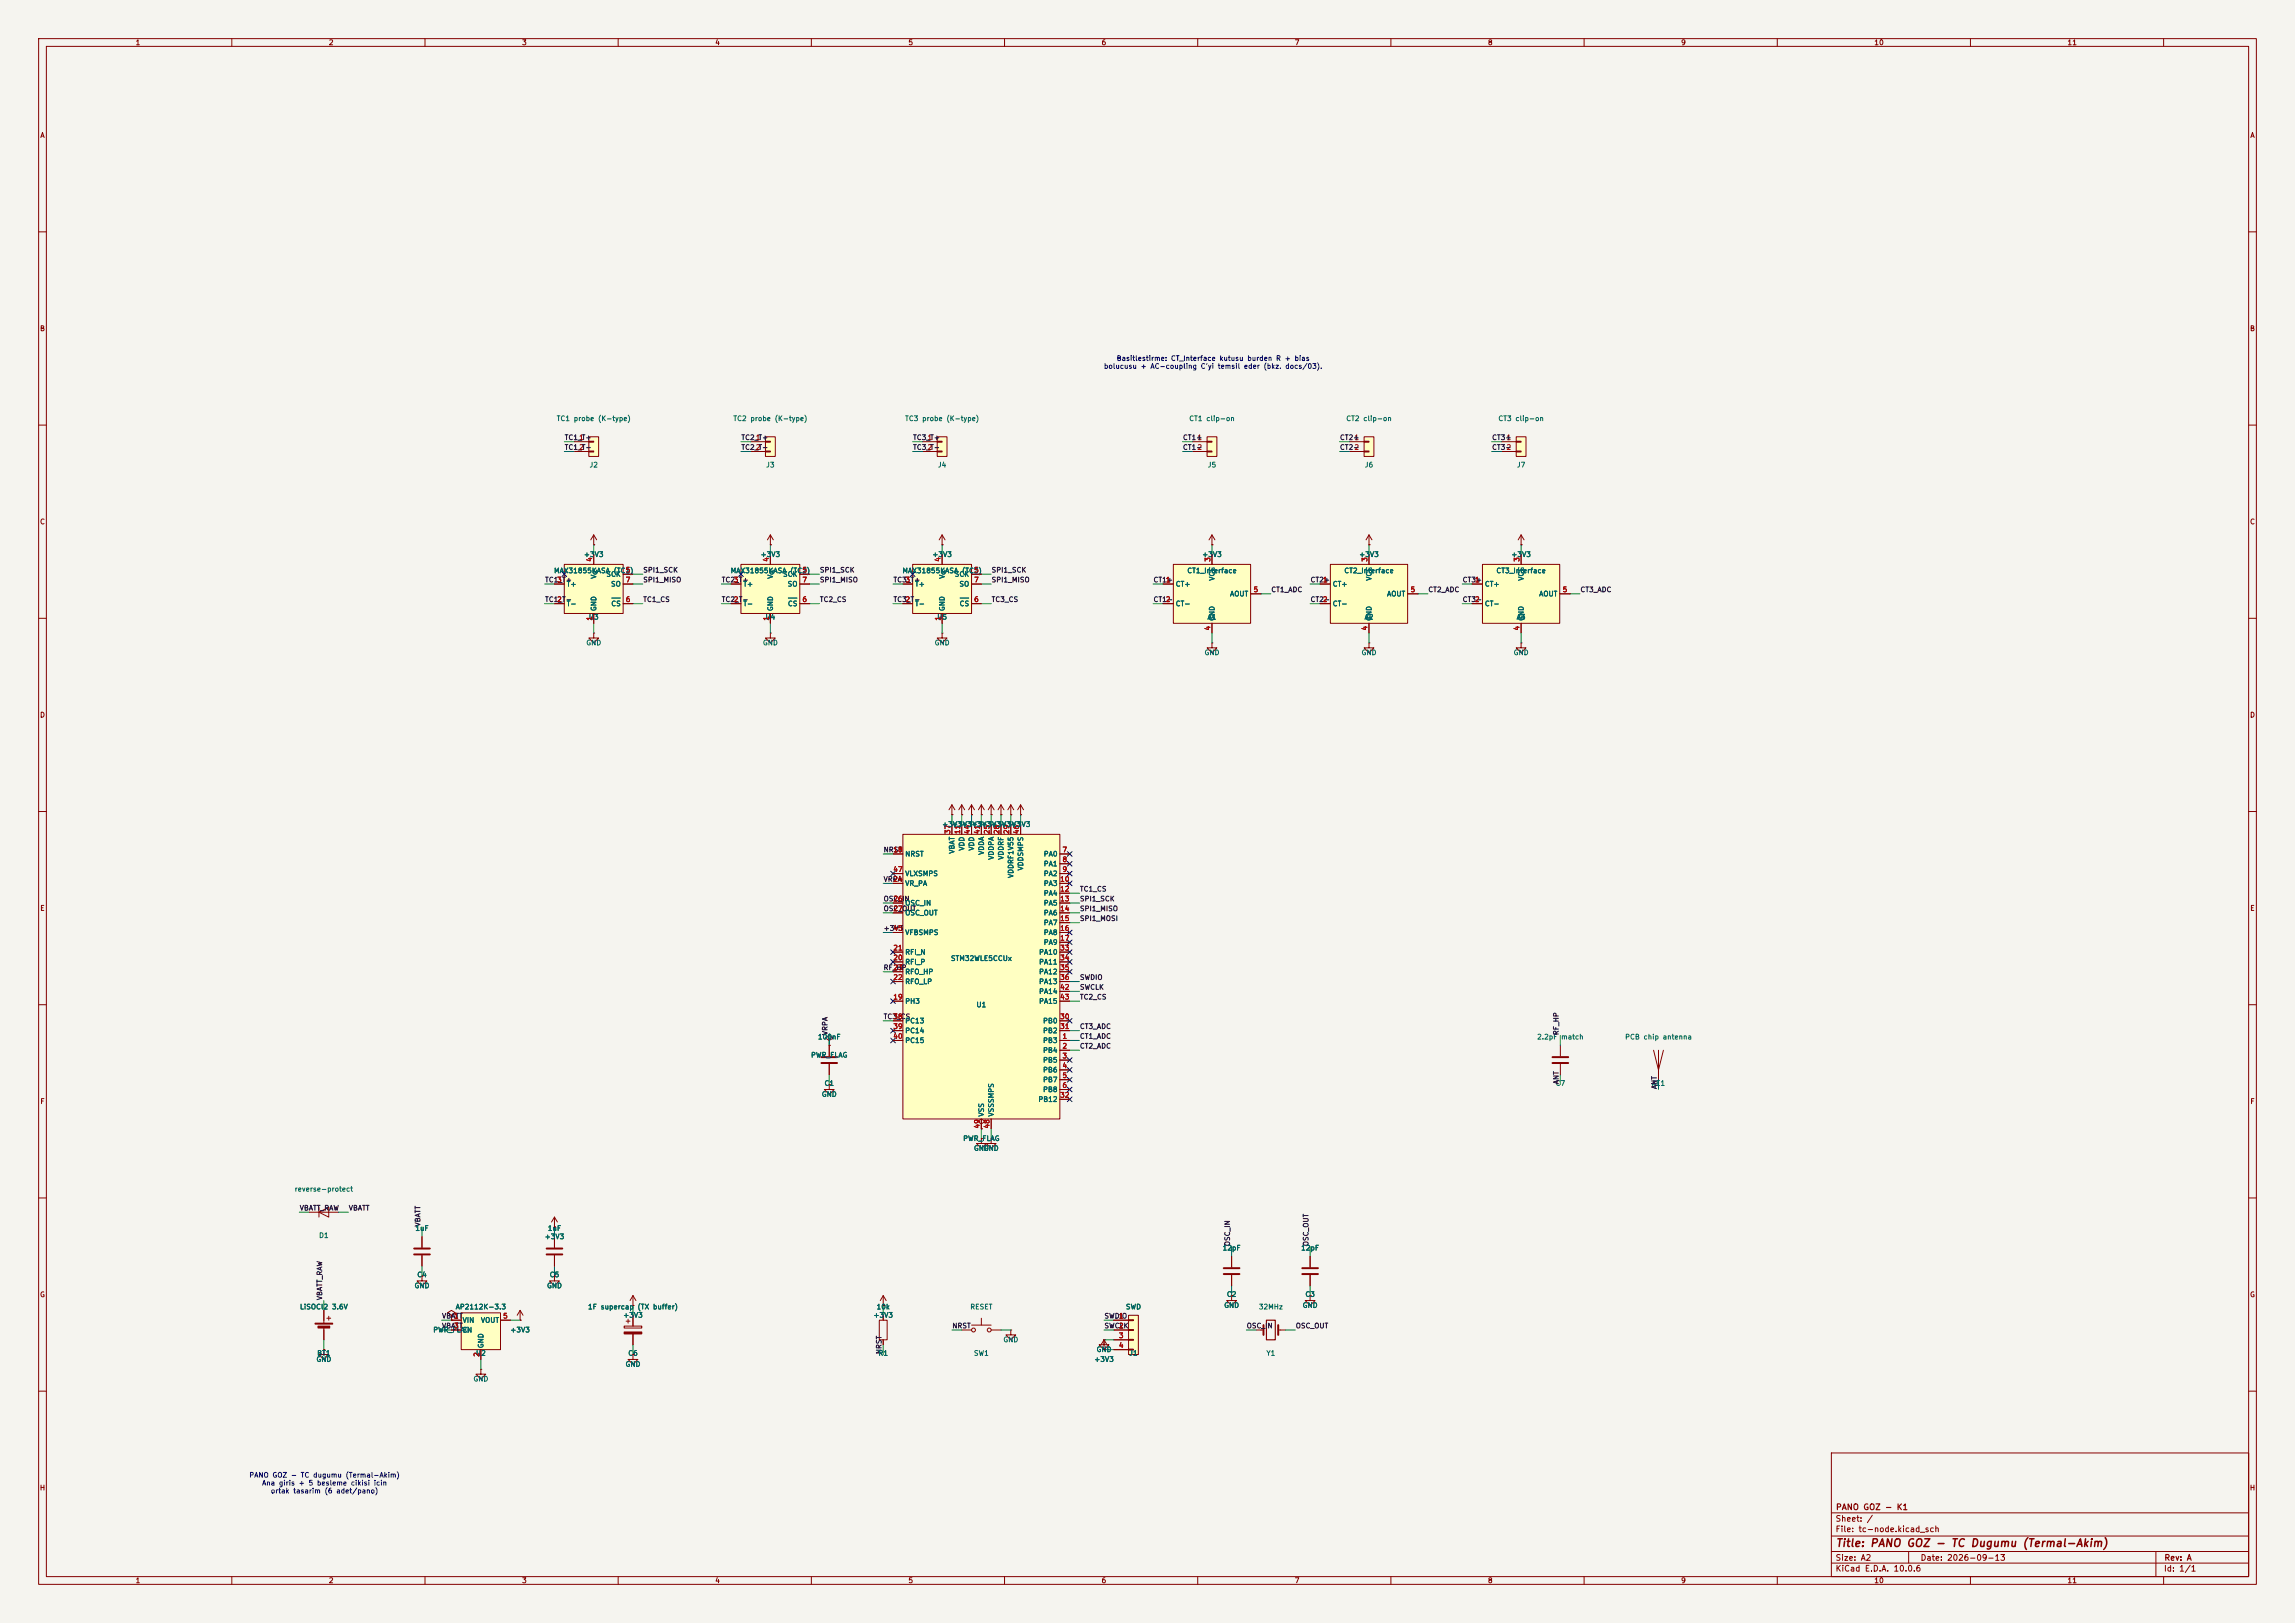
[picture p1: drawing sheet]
<svg xmlns="http://www.w3.org/2000/svg" width="594mm" height="420mm" viewBox="0 0 594 420" stroke-linecap="round" stroke-linejoin="round" font-family="sans-serif">
<defs><g id="words">
<text font-size="2" fill="#840000" x="475" y="400.8">Title: PANO GOZ - TC Dugumu (Termal-Akim)</text>
<g font-size="1.5" fill="#840000">
<text x="475" y="394.1">Sheet: /</text>
<text x="475.1" y="391.1">PANO GOZ - K1</text>
<text x="475" y="396.8">File: tc-node.kicad_sch</text>
<text x="475" y="407">KiCad E.D.A. 10.0.6</text>
<text x="475" y="404.2">Size: A2</text>
<text x="497" y="404.2">Date: 2026-09-13</text>
<text x="560" y="407">Id: 1/1</text>
<text x="560.1" y="404.2">Rev: A</text>
</g>
<g font-size="1.3" fill="#840000">
<text x="35" y="12">1</text>
<text x="85" y="12">2</text>
<text x="135" y="12">3</text>
<text x="185" y="12">4</text>
<text x="235" y="12">5</text>
<text x="285" y="12">6</text>
<text x="335" y="12">7</text>
<text x="385" y="12">8</text>
<text x="435" y="12">9</text>
<text x="485" y="12">10</text>
<text x="535" y="12">11</text>
<text x="10.3" y="36">A</text>
<text x="582.3" y="36">A</text>
<text x="10.2" y="86">B</text>
<text x="582.2" y="86">B</text>
<text x="10.2" y="136">C</text>
<text x="582.2" y="136">C</text>
<text x="10.2" y="186">D</text>
<text x="582.2" y="186">D</text>
<text x="10.3" y="236">E</text>
<text x="582.3" y="236">E</text>
<text x="10.3" y="286">F</text>
<text x="582.3" y="286">F</text>
<text x="10.2" y="336">G</text>
<text x="582.2" y="336">G</text>
<text x="10.2" y="386">H</text>
<text x="582.2" y="386">H</text>
<text x="35" y="410">1</text>
<text x="85" y="410">2</text>
<text x="135" y="410">3</text>
<text x="185" y="410">4</text>
<text x="235" y="410">5</text>
<text x="285" y="410">6</text>
<text x="335" y="410">7</text>
<text x="385" y="410">8</text>
<text x="435" y="410">9</text>
<text x="485" y="410">10</text>
<text x="535" y="410">11</text>
</g>
<g font-size="1.3" fill="#0000c2">
<text x="285.6" y="95.7">bolucusu + AC-coupling C'yi temsil eder (bkz. docs/03).</text>
<text x="288.9" y="93.7">Basitlestirme: CT_Interface kutusu burden R + bias</text>
<text x="64.4" y="382.7">PANO GOZ - TC dugumu (Termal-Akim)</text>
<text x="67.7" y="384.7">Ana giris + 5 besleme cikisi icin</text>
<text x="70" y="386.8">ortak tasarim (6 adet/pano)</text>
</g>
<g font-size="1.3" fill="#006464">
<text x="144" y="109.3">TC1 probe (K-type)</text>
<text x="189.7" y="109.3">TC2 probe (K-type)</text>
<text x="234.1" y="109.3">TC3 probe (K-type)</text>
<text x="307.7" y="109.3">CT1 clip-on</text>
<text x="348.3" y="109.3">CT2 clip-on</text>
<text x="387.7" y="109.3">CT3 clip-on</text>
<text x="152.5" y="121.3">J2</text>
<text x="198.2" y="121.3">J3</text>
<text x="242.6" y="121.3">J4</text>
<text x="312.5" y="121.3">J5</text>
<text x="353.1" y="121.3">J6</text>
<text x="392.5" y="121.3">J7</text>
<text x="143.3" y="148.6">MAX31855KASA (TC1)</text>
<text x="151" y="144.4">+3V3</text>
<text x="154.6" y="149.9" transform="rotate(-90 154.6 149.9)">V</text>
<text x="156.8" y="149.6">SCK</text>
<text x="189" y="148.6">MAX31855KASA (TC2)</text>
<text x="196.7" y="144.4">+3V3</text>
<text x="200.4" y="149.9" transform="rotate(-90 200.4 149.9)">V</text>
<text x="202.5" y="149.6">SCK</text>
<text x="233.4" y="148.6">MAX31855KASA (TC3)</text>
<text x="241.2" y="144.4">+3V3</text>
<text x="244.8" y="149.9" transform="rotate(-90 244.8 149.9)">V</text>
<text x="247" y="149.6">SCK</text>
<text x="307.2" y="148.6">CT1_Interface</text>
<text x="311" y="144.4">+3V3</text>
<text x="347.8" y="148.6">CT2_Interface</text>
<text x="351.7" y="144.4">+3V3</text>
<text x="387.2" y="148.6">CT3_Interface</text>
<text x="391" y="144.4">+3V3</text>
<text x="146.5" y="152.1">T+</text>
<text x="158" y="152.1">SO</text>
<text x="192.3" y="152.1">T+</text>
<text x="203.7" y="152.1">SO</text>
<text x="236.7" y="152.1">T+</text>
<text x="248.2" y="152.1">SO</text>
<text x="304.2" y="152.1">CT+</text>
<text x="314.7" y="150.4" transform="rotate(-90 314.7 150.4)">VCC</text>
<text x="318.2" y="154.6">AOUT</text>
<text x="344.8" y="152.1">CT+</text>
<text x="355.3" y="150.4" transform="rotate(-90 355.3 150.4)">VCC</text>
<text x="358.9" y="154.6">AOUT</text>
<text x="384.2" y="152.1">CT+</text>
<text x="394.7" y="150.4" transform="rotate(-90 394.7 150.4)">VCC</text>
<text x="398.2" y="154.6">AOUT</text>
<text x="146.5" y="157.2">T-</text>
<text x="152.3" y="160.6">U3</text>
<text x="154.6" y="158.3" transform="rotate(-90 154.6 158.3)">GND</text>
<text x="158.1" y="157.2">CS</text>
<text x="192.3" y="157.2">T-</text>
<text x="198" y="160.6">U4</text>
<text x="200.4" y="158.3" transform="rotate(-90 200.4 158.3)">GND</text>
<text x="203.8" y="157.2">CS</text>
<text x="236.7" y="157.2">T-</text>
<text x="242.4" y="160.6">U5</text>
<text x="244.8" y="158.3" transform="rotate(-90 244.8 158.3)">GND</text>
<text x="248.2" y="157.2">CS</text>
<text x="304.2" y="157.2">CT-</text>
<text x="312.4" y="160.6">A1</text>
<text x="314.7" y="160.8" transform="rotate(-90 314.7 160.8)">GND</text>
<text x="344.8" y="157.2">CT-</text>
<text x="353.1" y="160.6">A2</text>
<text x="355.3" y="160.8" transform="rotate(-90 355.3 160.8)">GND</text>
<text x="384.2" y="157.2">CT-</text>
<text x="392.4" y="160.6">A3</text>
<text x="394.7" y="160.8" transform="rotate(-90 394.7 160.8)">GND</text>
<text x="151.6" y="167.3">GND</text>
<text x="197.3" y="167.3">GND</text>
<text x="241.8" y="167.3">GND</text>
<text x="311.6" y="169.8">GND</text>
<text x="352.3" y="169.8">GND</text>
<text x="391.6" y="169.8">GND</text>
<text x="243.7" y="214.3">+3V3+3V3+3V3+3V3</text>
<text x="246.3" y="214.3">+3V3+3V3+3V3+3V3</text>
<text x="234.2" y="221.9">NRST</text>
<text x="247.3" y="221.1" transform="rotate(-90 247.3 221.1)">VBAT</text>
<text x="249.9" y="220.3" transform="rotate(-90 249.9 220.3)">VDD</text>
<text x="252.4" y="220.3" transform="rotate(-90 252.4 220.3)">VDD</text>
<text x="255" y="221.4" transform="rotate(-90 255 221.4)">VDDA</text>
<text x="270" y="221.9">PA0</text>
<text x="234.2" y="227">VLXSMPS</text>
<text x="257.5" y="222.6" transform="rotate(-90 257.5 222.6)">VDDPA</text>
<text x="260" y="222.6" transform="rotate(-90 260 222.6)">VDDRF</text>
<text x="262.6" y="227.3" transform="rotate(-90 262.6 227.3)">VDDRF1V55</text>
<text x="265.1" y="225.4" transform="rotate(-90 265.1 225.4)">VDDSMPS</text>
<text x="270" y="224.5">PA1</text>
<text x="270" y="227">PA2</text>
<text x="234.2" y="229.6">VR_PA</text>
<text x="270" y="229.6">PA3</text>
<text x="270" y="232.1">PA4</text>
<text x="234.2" y="234.6">OSC_IN</text>
<text x="234.2" y="237.2">OSC_OUT</text>
<text x="270" y="234.6">PA5</text>
<text x="270" y="237.2">PA6</text>
<text x="270" y="239.7">PA7</text>
<text x="234.2" y="242.3">VFBSMPS</text>
<text x="270" y="242.3">PA8</text>
<text x="270" y="244.8">PA9</text>
<text x="234.2" y="249.9">RFI_P</text>
<text x="234.2" y="247.3">RFI_N</text>
<text x="246" y="249">STM32WLE5CCUx</text>
<text x="268.8" y="247.3">PA10</text>
<text x="268.8" y="249.9">PA11</text>
<text x="234.2" y="255">RFO_LP</text>
<text x="234.2" y="252.4">RFO_HP</text>
<text x="268.8" y="252.4">PA12</text>
<text x="268.8" y="255">PA13</text>
<text x="268.8" y="257.5">PA14</text>
<text x="234.2" y="260">PH3</text>
<text x="252.6" y="261">U1</text>
<text x="268.8" y="260">PA15</text>
<text x="211.6" y="269.3">100nF</text>
<text x="234.2" y="265.1">PC13</text>
<text x="234.2" y="267.7">PC14</text>
<text x="269.8" y="265.1">PB0</text>
<text x="269.8" y="267.7">PB2</text>
<text x="397.7" y="269.3">2.2pF</text>
<text x="403.9" y="269.3">match</text>
<text x="420.5" y="269.3">PCB chip antenna</text>
<text x="209.8" y="274">PWR_FLAG</text>
<text x="234.2" y="270.2">PC15</text>
<text x="269.8" y="270.2">PB3</text>
<text x="269.8" y="272.7">PB4</text>
<text x="269.8" y="275.3">PB5</text>
<text x="213.3" y="281.3">C1</text>
<text x="269.8" y="277.8">PB6</text>
<text x="269.8" y="280.4">PB7</text>
<text x="402.5" y="281.3">C7</text>
<text x="427.4" y="281.3">AE1</text>
<text x="212.6" y="284.1">GND</text>
<text x="268.6" y="285.4">PB12</text>
<text x="269.8" y="282.9">PB8</text>
<text x="255" y="289.1" transform="rotate(-90 255 289.1)">VSS</text>
<text x="257.5" y="289.1" transform="rotate(-90 257.5 289.1)">VSSSMPS</text>
<text x="249.2" y="295.6">PWR_FLAG</text>
<text x="251.9" y="298.1">GND</text>
<text x="254.5" y="298.1">GND</text>
<text x="76.1" y="308.7">reverse-protect</text>
<text x="82.5" y="320.7">D1</text>
<text x="107.4" y="318.8">1uF</text>
<text x="140.8" y="321">+3V3</text>
<text x="141.7" y="318.8">1uF</text>
<text x="316.3" y="323.9">12pF</text>
<text x="336.6" y="323.9">12pF</text>
<text x="107.2" y="333.7">GND</text>
<text x="107.9" y="330.8">C4</text>
<text x="141.4" y="333.7">GND</text>
<text x="142.1" y="330.8">C5</text>
<text x="317.4" y="335.9">C2</text>
<text x="337.7" y="335.9">C3</text>
<text x="77.5" y="339.1">LiSOCl2 3.6V</text>
<text x="117.8" y="339.1">AP2112K-3.3</text>
<text x="152.1" y="339.1">1F supercap</text>
<text x="161.2" y="341.3">+3V3</text>
<text x="164.9" y="339.1">(TX buffer)</text>
<text x="225.9" y="341.3">+3V3</text>
<text x="226.7" y="339.1">10k</text>
<text x="251" y="339.1">RESET</text>
<text x="291.3" y="339.1">SWD</text>
<text x="316.7" y="338.7">GND</text>
<text x="325.7" y="339.1">32MHz</text>
<text x="337" y="338.7">GND</text>
<text x="112" y="345.1">PWR_FLAG</text>
<text x="119.6" y="342.6">VIN</text>
<text x="119.6" y="345.1">EN</text>
<text x="124.3" y="342.6">VOUT</text>
<text x="132" y="345.1">+3V3</text>
<text x="259.6" y="347.6">GND</text>
<text x="81.8" y="352.7">GND</text>
<text x="82" y="351.1">BT1</text>
<text x="123.1" y="351.1">U2</text>
<text x="125.4" y="349" transform="rotate(-90 125.4 349)">GND</text>
<text x="161.8" y="354">GND</text>
<text x="162.5" y="351.1">C6</text>
<text x="227.2" y="351.1">R1</text>
<text x="251.9" y="351.1">SW1</text>
<text x="283.1" y="352.7">+3V3</text>
<text x="283.7" y="350.2">GND</text>
<text x="292.2" y="351.1">J1</text>
<text x="327.7" y="351.1">Y1</text>
<text x="122.4" y="357.8">GND</text>
</g>
<g font-size="1.3" fill="#0f0f0f">
<text x="146" y="114.2">TC1_T+</text>
<text x="146" y="116.7">TC1_T-</text>
<text x="191.7" y="114.2">TC2_T+</text>
<text x="191.7" y="116.7">TC2_T-</text>
<text x="236.2" y="116.7">TC3_T-</text>
<text x="236.2" y="114.2">TC3_T+</text>
<text x="306" y="114.2">CT1+</text>
<text x="306" y="116.7">CT1-</text>
<text x="346.7" y="116.7">CT2-</text>
<text x="346.7" y="114.2">CT2+</text>
<text x="386.1" y="116.7">CT3-</text>
<text x="386.1" y="114.2">CT3+</text>
<text x="166.3" y="148.5">SPI1_SCK</text>
<text x="212.1" y="148.5">SPI1_SCK</text>
<text x="256.5" y="148.5">SPI1_SCK</text>
<text x="140.9" y="151">TC1_T+</text>
<text x="166.3" y="151">SPI1_MISO</text>
<text x="186.7" y="151">TC2_T+</text>
<text x="212.1" y="151">SPI1_MISO</text>
<text x="231.1" y="151">TC3_T+</text>
<text x="256.5" y="151">SPI1_MISO</text>
<text x="298.4" y="151">CT1+</text>
<text x="328.9" y="153.5">CT1_ADC</text>
<text x="339.1" y="151">CT2+</text>
<text x="369.5" y="153.5">CT2_ADC</text>
<text x="378.4" y="151">CT3+</text>
<text x="408.9" y="153.5">CT3_ADC</text>
<text x="140.9" y="156.1">TC1_T-</text>
<text x="166.3" y="156.1">TC1_CS</text>
<text x="186.7" y="156.1">TC2_T-</text>
<text x="212.1" y="156.1">TC2_CS</text>
<text x="231.1" y="156.1">TC3_T-</text>
<text x="256.5" y="156.1">TC3_CS</text>
<text x="298.4" y="156.1">CT1-</text>
<text x="339.1" y="156.1">CT2-</text>
<text x="378.4" y="156.1">CT3-</text>
<text x="228.6" y="220.9">NRST</text>
<text x="228.6" y="233.6">OSC_IN</text>
<text x="228.6" y="228.5">VRPA</text>
<text x="279.4" y="231">TC1_CS</text>
<text x="279.4" y="233.6">SPI1_SCK</text>
<text x="228.6" y="236.1">OSC_OUT</text>
<text x="279.4" y="236.1">SPI1_MISO</text>
<text x="279.4" y="238.6">SPI1_MOSI</text>
<text x="228.6" y="241.2">+3V3</text>
<text x="228.6" y="251.3">RF_HP</text>
<text x="279.4" y="253.9">SWDIO</text>
<text x="279.4" y="256.4">SWCLK</text>
<text x="279.4" y="259">TC2_CS</text>
<text x="214.5" y="268" transform="rotate(-90 214.5 268)">VRPA</text>
<text x="228.6" y="264">TC3_CS</text>
<text x="279.4" y="269.1">CT1_ADC</text>
<text x="279.4" y="266.6">CT3_ADC</text>
<text x="403.7" y="268" transform="rotate(-90 403.7 268)">RF_HP</text>
<text x="279.4" y="271.7">CT2_ADC</text>
<text x="403.7" y="280.7" transform="rotate(-90 403.7 280.7)">ANT</text>
<text x="429.1" y="282" transform="rotate(-90 429.1 282)">ANT</text>
<text x="77.4" y="313.6">VBATT_RAW</text>
<text x="90.1" y="313.6">VBATT</text>
<text x="109.1" y="317.5" transform="rotate(-90 109.1 317.5)">VBATT</text>
<text x="318.6" y="322.6" transform="rotate(-90 318.6 322.6)">OSC_IN</text>
<text x="339" y="322.6" transform="rotate(-90 339 322.6)">OSC_OUT</text>
<text x="83.7" y="336.6" transform="rotate(-90 83.7 336.6)">VBATT_RAW</text>
<text x="114.3" y="341.5">VBATT</text>
<text x="285.7" y="341.5">SWDIO</text>
<text x="114.3" y="344">VBATT</text>
<text x="246.4" y="344">NRST</text>
<text x="285.7" y="344">SWCLK</text>
<text x="322.6" y="344">OSC_IN</text>
<text x="335.3" y="344">OSC_OUT</text>
<text x="228.5" y="350.5" transform="rotate(-90 228.5 350.5)">NRST</text>
</g>
<g font-size="1.3" fill="#a90000">
<text x="149.8" y="114.2">1</text>
<text x="149.8" y="116.7">2</text>
<text x="195.5" y="114.2">1</text>
<text x="195.5" y="116.7">2</text>
<text x="239.9" y="114.2">1</text>
<text x="239.9" y="116.7">2</text>
<text x="309.8" y="114.2">1</text>
<text x="309.8" y="116.7">2</text>
<text x="350.4" y="114.2">1</text>
<text x="350.4" y="116.7">2</text>
<text x="389.8" y="114.2">1</text>
<text x="389.8" y="116.7">2</text>
<text x="153.5" y="145.5" transform="rotate(-90 153.5 145.5)">4</text>
<text x="161.8" y="148.5">5</text>
<text x="199.3" y="145.5" transform="rotate(-90 199.3 145.5)">4</text>
<text x="207.5" y="148.5">5</text>
<text x="243.7" y="145.5" transform="rotate(-90 243.7 145.5)">4</text>
<text x="252" y="148.5">5</text>
<text x="313.6" y="145.5" transform="rotate(-90 313.6 145.5)">3</text>
<text x="354.2" y="145.5" transform="rotate(-90 354.2 145.5)">3</text>
<text x="393.6" y="145.5" transform="rotate(-90 393.6 145.5)">3</text>
<text x="144" y="151">3</text>
<text x="161.8" y="151">7</text>
<text x="189.8" y="151">3</text>
<text x="207.5" y="151">7</text>
<text x="234.2" y="151">3</text>
<text x="252" y="151">7</text>
<text x="301.6" y="151">1</text>
<text x="324.3" y="153.5">5</text>
<text x="342.2" y="151">1</text>
<text x="364.9" y="153.5">5</text>
<text x="381.6" y="151">1</text>
<text x="404.3" y="153.5">5</text>
<text x="144" y="156.1">2</text>
<text x="153.5" y="160.8" transform="rotate(-90 153.5 160.8)">1</text>
<text x="161.8" y="156.1">6</text>
<text x="189.8" y="156.1">2</text>
<text x="199.3" y="160.8" transform="rotate(-90 199.3 160.8)">1</text>
<text x="207.5" y="156.1">6</text>
<text x="234.2" y="156.1">2</text>
<text x="243.7" y="160.8" transform="rotate(-90 243.7 160.8)">1</text>
<text x="252" y="156.1">6</text>
<text x="301.6" y="156.1">2</text>
<text x="342.2" y="156.1">2</text>
<text x="381.6" y="156.1">2</text>
<text x="313.6" y="163.3" transform="rotate(-90 313.6 163.3)">4</text>
<text x="354.2" y="163.3" transform="rotate(-90 354.2 163.3)">4</text>
<text x="393.6" y="163.3" transform="rotate(-90 393.6 163.3)">4</text>
<text x="246.2" y="216" transform="rotate(-90 246.2 216)">37</text>
<text x="248.8" y="216" transform="rotate(-90 248.8 216)">11</text>
<text x="251.3" y="216" transform="rotate(-90 251.3 216)">44</text>
<text x="253.9" y="216" transform="rotate(-90 253.9 216)">41</text>
<text x="256.4" y="216" transform="rotate(-90 256.4 216)">25</text>
<text x="258.9" y="216" transform="rotate(-90 258.9 216)">28</text>
<text x="261.5" y="216" transform="rotate(-90 261.5 216)">29</text>
<text x="264" y="216" transform="rotate(-90 264 216)">46</text>
<text x="231.1" y="220.8">18</text>
<text x="274.9" y="220.8">7</text>
<text x="231.1" y="225.9">47</text>
<text x="274.9" y="223.4">8</text>
<text x="274.9" y="225.9">9</text>
<text x="231.1" y="228.5">24</text>
<text x="231.1" y="233.5">26</text>
<text x="274.3" y="228.5">10</text>
<text x="274.3" y="231">12</text>
<text x="274.3" y="233.5">13</text>
<text x="231.1" y="236.1">27</text>
<text x="274.3" y="236.1">14</text>
<text x="274.3" y="238.6">15</text>
<text x="231.1" y="241.2">45</text>
<text x="274.3" y="241.2">16</text>
<text x="274.3" y="243.7">17</text>
<text x="231.1" y="248.8">20</text>
<text x="231.1" y="246.2">21</text>
<text x="231.1" y="251.3">23</text>
<text x="274.3" y="246.2">33</text>
<text x="274.3" y="248.8">34</text>
<text x="274.3" y="251.3">35</text>
<text x="231.1" y="253.9">22</text>
<text x="274.3" y="253.9">36</text>
<text x="274.3" y="256.4">42</text>
<text x="231.1" y="258.9">19</text>
<text x="274.3" y="258.9">43</text>
<text x="231.1" y="264">38</text>
<text x="231.1" y="266.6">39</text>
<text x="231.1" y="269.1">40</text>
<text x="274.3" y="264">30</text>
<text x="274.3" y="266.6">31</text>
<text x="274.9" y="269.1">1</text>
<text x="274.9" y="271.6">2</text>
<text x="274.9" y="274.2">3</text>
<text x="274.9" y="276.7">4</text>
<text x="274.9" y="279.3">5</text>
<text x="274.9" y="281.8">6</text>
<text x="274.3" y="284.3">32</text>
<text x="253.9" y="292.2" transform="rotate(-90 253.9 292.2)">49</text>
<text x="256.4" y="292.2" transform="rotate(-90 256.4 292.2)">48</text>
<text x="117.4" y="341.5">1</text>
<text x="130.1" y="341.5">5</text>
<text x="289.5" y="341.5">1</text>
<text x="117.4" y="344">3</text>
<text x="289.5" y="344">2</text>
<text x="289.5" y="346.6">3</text>
<text x="124.3" y="351.3" transform="rotate(-90 124.3 351.3)">2</text>
<text x="289.5" y="349.1">4</text>
</g>
<g font-size=".8" fill="#006464">
<text x="154.6" y="148.8" transform="rotate(-90 154.6 148.8)">CC</text>
<text x="200.4" y="148.8" transform="rotate(-90 200.4 148.8)">CC</text>
<text x="244.8" y="148.8" transform="rotate(-90 244.8 148.8)">CC</text>
</g>
</g></defs>
<path d="M0 0h594v420h-594z" fill="#f5f4ef" stroke="#f5f4ef" stroke-width=".26"/>
<g fill="none" stroke="#840000" stroke-width=".26">
<path d="M10 10h574v400h-574zM12 12h570v396h-570zM60 10v2M110 10v2M160 10v2M210 10v2M260 10v2M310 10v2M360 10v2M410 10v2M460 10v2M510 10v2"/>
<path d="M560 10v2M10 60h2M582 60h2M10 110h2M582 110h2M10 160h2M582 160h2M10 210h2M256.5 210.8h.1M256.5 208.3l-.7 1.3M256.5 208.3l.8 1.3M256.5 208.3v2.5"/>
<path d="M259.1 210.8h.1M259.1 208.3l-.8 1.3M259.1 208.3l.7 1.3M259.1 208.3v2.5M261.6 210.8h.1M261.6 208.3l-.7 1.3M261.6 208.3l.8 1.3M261.6 208.3v2.5M582 210h2M10 260h2M582 260h2M254 294.6v1.3h1.3l-1.3 1.3-1.3-1.3h1.3"/>
<path d="M254 294.6h.1M256.5 294.6v1.3h1.3l-1.3 1.3-1.2-1.3h1.2M256.5 294.6h.1M10 310h2M582 310h2M10 360h2M474 376h108v32h-108zM582 360h2M474 397.5h108M474 391.5h108M60 408v2M110 408v2"/>
<path d="M160 408v2M210 408v2M260 408v2M310 408v2M360 408v2M410 408v2M460 408v2M474 404.5h108M474 401.5h108M494 401.5v3M510 408v2M558 401.5v6.5"/>
<path d="M560 408v2"/>
</g>
<path d="M146 146.1h15.3v12.7h-15.3z" fill="#ffffc2"/>
<g fill="none" stroke="#840000" stroke-width=".26">
<path d="M143.5 156.2h2.5M143.5 151.1h2.5M146 146.1h15.3v12.7h-15.3zM153.7 143.5v2.6M153.7 158.8v2.5M161.3 156.2h2.5M161.3 151.1h2.5M161.3 148.6h2.5M254 210.8h.1M254 208.3l-.8 1.3M254 208.3l.8 1.3M254 208.3v2.5"/>
<path d="M254 290.8l1-.6-1-.6-1 .6 1 .6v1.3M254 292.1h.1"/>
</g>
<path d="M158.3 154.8h2.3" fill="none" stroke="#006464" stroke-width=".26"/>
<path d="M191.8 146.1h15.2v12.7h-15.2z" fill="#ffffc2"/>
<g fill="none" stroke="#840000" stroke-width=".26">
<path d="M189.2 156.2h2.6M189.2 151.1h2.6M191.8 146.1h15.2v12.7h-15.2zM199.4 143.5v2.6M199.4 158.8v2.5M207 156.2h2.5M207 151.1h2.5M207 148.6h2.5M153.7 163.8v1.3h1.2l-1.2 1.3-1.3-1.3h1.3M153.7 163.8h.1M354.3 166.4v1.2h1.3l-1.3 1.3-1.2-1.3h1.2M354.3 166.4h.1"/>
<path d="M251.5 210.8h.1M251.5 208.3l-.8 1.3M251.5 208.3l.7 1.3M251.5 208.3v2.5"/>
</g>
<path d="M204 154.8h2.3" fill="none" stroke="#006464" stroke-width=".26"/>
<path d="M233.7 215.9h40.6v73.7h-40.6z" fill="#ffffc2"/>
<g fill="none" stroke="#840000" stroke-width=".26">
<path d="M233.7 215.9h40.6v73.7h-40.6zM246.4 213.4v2.5M248.9 213.4v2.5M251.5 213.4v2.5M254 213.4v2.5M256.5 213.4v2.5M259.1 213.4v2.5M261.6 213.4v2.5M264.2 213.4v2.5M231.1 221h2.6M231.1 226.1h2.6M231.1 228.6h2.6"/>
<path d="M231.1 233.7h2.6M231.1 236.2h2.6M274.3 221h2.6M274.3 223.5h2.6M274.3 226.1h2.6M274.3 228.6h2.6M274.3 231.1h2.6M274.3 233.7h2.6M274.3 236.2h2.6M274.3 238.8h2.6M231.1 241.3h2.6M231.1 259.1h2.6"/>
<path d="M231.1 248.9h2.6M231.1 246.4h2.6M231.1 254h2.6M231.1 251.5h2.6M274.3 241.3h2.6M274.3 243.8h2.6M274.3 259.1h2.6M274.3 248.9h2.6M274.3 246.4h2.6M274.3 254h2.6M274.3 251.5h2.6M274.3 256.5h2.6"/>
<path d="M231.1 269.2h2.6M231.1 264.2h2.6M231.1 266.7h2.6M274.3 269.2h2.6M274.3 271.8h2.6M274.3 274.3h2.6M274.3 276.9h2.6M274.3 279.4h2.6M274.3 264.2h2.6M274.3 266.7h2.6M254 289.6v2.5M256.5 289.6v2.5"/>
<path d="M274.3 281.9h2.6M274.3 284.5h2.6"/>
</g>
<path d="M303.7 146.1h20v15.2h-20z" fill="#ffffc2"/>
<g fill="none" stroke="#840000" stroke-width=".26">
<path d="M301 151.1h2.7M301 156.2h2.7M303.7 146.1h20v15.2h-20zM313.7 143.5v2.6M323.7 153.7h2.7M313.7 166.4v1.2h1.3l-1.3 1.3-1.3-1.3h1.3M313.7 166.4h.1M313.7 161.3v2.5M246.4 210.8h.1M246.4 208.3l-.8 1.3M246.4 208.3l.7 1.3M246.4 208.3v2.5"/>
<path d="M248.9 210.8h.1M248.9 208.3l-.7 1.3M248.9 208.3l.8 1.3M248.9 208.3v2.5"/>
</g>
<path d="M392.4 113h2.6v5.1h-2.6z" fill="#ffffc2"/>
<path d="M388.6 114.3h3.8M388.6 116.8h3.8M392.4 113h2.6v5.1h-2.6zM392.4 114.2h1.3v.2h-1.3zM392.4 116.7h1.3v.3h-1.3zM285.7 349.3h.1M285.7 346.7v1.3h1.3l-1.3 1.3-1.2-1.3h1.2M285.7 346.7h.1M285.7 346.7l-.7 1.3M285.7 346.7l.8 1.3M285.7 346.7v2.6" fill="none" stroke="#840000" stroke-width=".26"/>
<path d="M312.4 113h2.6v5.1h-2.6z" fill="#ffffc2"/>
<g fill="none" stroke="#840000" stroke-width=".26">
<path d="M308.6 114.3h3.8M308.6 116.8h3.8M312.4 113h2.6v5.1h-2.6zM312.4 114.2h1.3v.2h-1.3zM312.4 116.7h1.3v.3h-1.3zM393.7 166.4v1.2h1.3l-1.3 1.3-1.3-1.3h1.3M393.7 166.4h.1M83.8 339.1v3.3M83.8 349.3v1.2h1.3l-1.3 1.3-1.3-1.3h1.3M83.8 349.3h.1M83.8 343.4v3.3M84.6 341.1h1"/>
<path d="M85.1 340.6v1M248.9 344.2h2.6M251.5 342.9h5M254 341.1v1.8M256.5 344.2h2.6M261.6 344.2v1.2h1.3l-1.3 1.3-1.3-1.3h1.3M261.6 344.2h.1"/>
<circle cx="252" cy="344.2" r=".51"/>
<circle cx="256" cy="344.2" r=".51"/>
</g>
<g fill="#840000" stroke="#840000" stroke-width=".26">
<path d="M81.5 342.4h4.6v.2h-4.6z"/>
<path d="M82.3 343.2h3v.5h-3z"/>
</g>
<path d="M383.7 146.1h20v15.2h-20z" fill="#ffffc2"/>
<g fill="none" stroke="#840000" stroke-width=".26">
<path d="M313.7 138.4l-.8 1.3M313.7 138.4l.8 1.3M313.7 138.4v2.6M313.7 141h.1M381 151.1h2.7M381 156.2h2.7M383.7 146.1h20v15.2h-20zM393.7 143.5v2.6M403.7 153.7h2.7M393.7 161.3v2.5M403.9 270.5v2.8M403.9 275.3v2.8"/>
<path d="M80 313.7h7.6M82.5 313.7l2.6-1.3v2.6zM82.5 312.4v2.6M228.6 337.8h.1M228.6 335.3l-.8 1.3M228.6 335.3l.8 1.3M228.6 335.3v2.5M227.6 341.6h2v5.1h-2zM228.6 340.4v1.2M228.6 346.7v1.3"/>
</g>
<path d="M401.8 273.6h4.1M401.8 275.1h4.1" fill="none" stroke="#840000" stroke-width=".51"/>
<path d="M344.3 146.1h20v15.2h-20z" fill="#ffffc2"/>
<path d="M341.6 151.1h2.7M341.6 156.2h2.7M344.3 146.1h20v15.2h-20zM354.3 143.5v2.6M364.3 153.7h2.7M354.3 161.3v2.5M214.6 269.2l1-.6-1-.6-1 .6 1 .6v1.3M214.6 270.5h.1M428 271.8l1.3 5.1 1.2-5.1M429.3 271.8v7.6M116.8 340.4l1.1-.7-1.1-.6-1 .6 1 .7v1.2M116.8 341.6h.1" fill="none" stroke="#840000" stroke-width=".26"/>
<path d="M119.4 339.7h10.1v9.6h-10.1z" fill="#ffffc2"/>
<path d="M214.6 270.5v2.8M214.6 275.3v2.8M214.6 280.7v1.2h1.3l-1.3 1.3-1.2-1.3h1.2M214.6 280.7h.1M119.4 339.7h10.1v9.6h-10.1zM116.8 341.6h2.6M116.8 344.2h2.6M124.5 349.3v2.5M129.5 341.6h2.6" fill="none" stroke="#840000" stroke-width=".26"/>
<path d="M212.6 273.6h4.1M212.6 275.1h4.1" fill="none" stroke="#840000" stroke-width=".51"/>
<path d="M292.1 340.4h2.5v10.1h-2.5z" fill="#ffffc2"/>
<g fill="none" stroke="#840000" stroke-width=".26">
<path d="M393.7 138.4l-.8 1.3M393.7 138.4l.8 1.3M393.7 138.4v2.6M393.7 141h.1M243.8 163.8v1.3h1.3l-1.3 1.3-1.2-1.3h1.2M243.8 163.8h.1M264.2 210.8h.1M264.2 208.3l-.8 1.3M264.2 208.3l.7 1.3M264.2 208.3v2.5M109.2 330.2v1.3h1.3l-1.3 1.2-1.3-1.2h1.3M109.2 330.2h.1"/>
<path d="M109.2 320v2.8M109.2 324.9v2.8M134.6 339.1l-.7 1.3M134.6 339.1l.8 1.3M134.6 339.1v2.5M143.5 320v2.8M143.5 324.9v2.8M318.8 335.3v1.3h1.2l-1.2 1.2-1.3-1.2h1.3M318.8 335.3h.1M318.8 325.1v2.8M318.8 329.9v2.8M339.1 335.3v1.3h1.3l-1.3 1.2-1.3-1.2h1.3"/>
<path d="M339.1 335.3h.1M124.5 354.3v1.3h1.2l-1.2 1.3-1.3-1.3h1.3M124.5 354.3h.1M134.6 341.6h.1M288.3 341.6h3.8M288.3 344.2h3.8M288.3 346.7h3.8M288.3 349.3h3.8M292.1 340.4h2.5v10.1h-2.5zM292.1 341.5h1.3v.3h-1.3zM292.1 344h1.3v.3h-1.3zM292.1 346.6h1.3v.2h-1.3z"/>
<path d="M292.1 349.1h1.3v.3h-1.3zM325.1 344.2h1.9M330.8 344.2h1.9"/>
</g>
<path d="M107.2 323.1h4.1M107.2 324.6h4.1M141.5 323.1h4M141.5 324.6h4M316.7 328.2h4.1M316.7 329.7h4.1M327 342.9v2.5M330.8 342.9v2.5" fill="none" stroke="#840000" stroke-width=".51"/>
<path d="M327.8 341.6h2.3v5.1h-2.3z" fill="none" stroke="#840000" stroke-width=".3"/>
<path d="M236.2 146.1h15.3v12.7h-15.3z" fill="#ffffc2"/>
<g fill="none" stroke="#840000" stroke-width=".26">
<path d="M153.7 138.4l-.8 1.3M153.7 138.4l.7 1.3M153.7 138.4v2.6M243.8 138.4v2.6M243.8 138.4l-.7 1.3M243.8 138.4l.8 1.3M153.7 141h.1M233.7 156.2h2.5M233.7 151.1h2.5M236.2 146.1h15.3v12.7h-15.3zM243.8 141h.1M243.8 143.5v2.6"/>
<path d="M243.8 158.8v2.5M251.5 156.2h2.5M251.5 151.1h2.5M251.5 148.6h2.5M143.5 317.5h.1M143.5 315l-.8 1.2M143.5 315l.8 1.2M143.5 315v2.5M143.5 330.2v1.3h1.3l-1.3 1.2-1.3-1.2h1.3M143.5 330.2h.1M339.1 325.1v2.8M339.1 329.9v2.8"/>
<path d="M161.5 343.2h4.6v.5h-4.6zM162.1 341.9h1M162.6 341.4v1M163.8 340.4v2.8M163.8 345.2v2.8"/>
</g>
<path d="M248.5 154.8h2.2" fill="none" stroke="#006464" stroke-width=".26"/>
<path d="M337.1 328.2h4M337.1 329.7h4" fill="none" stroke="#840000" stroke-width=".51"/>
<path d="M161.5 344.7h4.6v.5h-4.6z" fill="#840000" stroke="#840000" stroke-width=".26"/>
<path d="M242.6 113h2.5v5.1h-2.5z" fill="#ffffc2"/>
<path d="M238.8 114.3h3.8M238.8 116.8h3.8M242.6 113h2.5v5.1h-2.5zM242.6 114.2h1.2v.2h-1.2zM242.6 116.7h1.2v.3h-1.2zM163.8 337.8h.1M163.8 335.3l-.7 1.3M163.8 335.3l.8 1.3M163.8 335.3v2.5" fill="none" stroke="#840000" stroke-width=".26"/>
<path d="M198.1 113h2.6v5.1h-2.6z" fill="#ffffc2"/>
<path d="M194.3 114.3h3.8M194.3 116.8h3.8M198.1 113h2.6v5.1h-2.6zM198.1 114.2h1.3v.2h-1.3zM198.1 116.7h1.3v.3h-1.3z" fill="none" stroke="#840000" stroke-width=".26"/>
<path d="M152.4 113h2.5v5.1h-2.5z" fill="#ffffc2"/>
<g fill="none" stroke="#840000" stroke-width=".26">
<path d="M148.6 114.3h3.8M148.6 116.8h3.8M152.4 113h2.5v5.1h-2.5zM152.4 114.2h1.3v.2h-1.3zM152.4 116.7h1.3v.3h-1.3zM199.4 138.4l-.8 1.3M199.4 138.4l.8 1.3M199.4 138.4v2.6M354.3 138.4l-.7 1.3M354.3 138.4l.8 1.3M354.3 138.4v2.6M199.4 141h.1"/>
<path d="M354.3 141h.1M199.4 163.8v1.3h1.3l-1.3 1.3-1.3-1.3h1.3M199.4 163.8h.1M163.8 350.5v1.3h1.3l-1.3 1.3-1.2-1.3h1.2M163.8 350.5h.1"/>
</g>
<path d="M353.1 113h2.5v5.1h-2.5z" fill="#ffffc2"/>
<g fill="none" stroke="#840000" stroke-width=".26">
<path d="M349.2 114.3h3.9M349.2 116.8h3.9M353.1 113h2.5v5.1h-2.5zM353.1 114.2h1.2v.2h-1.2zM353.1 116.7h1.2v.3h-1.2zM143.5 156.2h2.5M143.5 151.1h2.5M153.7 141h.1M153.7 143.5v2.6M153.7 158.8v2.5M161.3 156.2h2.5M161.3 151.1h2.5"/>
<path d="M161.3 148.6h2.5M189.2 156.2h2.6M189.2 151.1h2.6M199.4 141h.1M199.4 143.5v2.6M199.4 158.8v2.5M207 156.2h2.5M207 151.1h2.5M207 148.6h2.5M233.7 156.2h2.5M233.7 151.1h2.5M243.8 141h.1"/>
<path d="M243.8 143.5v2.6M243.8 158.8v2.5M251.5 156.2h2.5M251.5 151.1h2.5M251.5 148.6h2.5M301 156.2h2.7M301 151.1h2.7M313.7 141h.1M313.7 143.5v2.6M323.7 153.7h2.7M341.6 156.2h2.7M341.6 151.1h2.7"/>
<path d="M354.3 141h.1M354.3 143.5v2.6M364.3 153.7h2.7M381 156.2h2.7M381 151.1h2.7M393.7 141h.1M393.7 143.5v2.6M403.7 153.7h2.7M313.7 161.3v2.5M354.3 161.3v2.5M393.7 161.3v2.5M246.4 210.8h.1"/>
<path d="M246.4 213.4v2.5M248.9 210.8h.1M248.9 213.4v2.5M251.5 210.8h.1M251.5 213.4v2.5M254 210.8h.1M254 213.4v2.5M256.5 210.8h.1M256.5 213.4v2.5M259.1 210.8h.1M259.1 213.4v2.5M261.6 210.8h.1"/>
<path d="M261.6 213.4v2.5M264.2 210.8h.1M264.2 213.4v2.5M231.1 221h2.6M231.1 226.1h2.6M231.1 228.6h2.6M231.1 233.7h2.6M231.1 236.2h2.6M274.3 221h2.6M274.3 223.5h2.6M274.3 226.1h2.6M274.3 228.6h2.6"/>
<path d="M274.3 231.1h2.6M274.3 233.7h2.6M274.3 236.2h2.6M274.3 238.8h2.6M231.1 241.3h2.6M231.1 259.1h2.6M231.1 248.9h2.6M231.1 246.4h2.6M231.1 254h2.6M231.1 251.5h2.6M274.3 241.3h2.6M274.3 243.8h2.6"/>
<path d="M274.3 259.1h2.6M274.3 248.9h2.6M274.3 246.4h2.6M274.3 254h2.6M274.3 251.5h2.6M274.3 256.5h2.6M214.6 270.5h.1M214.6 270.5v2.8M214.6 275.3v2.8M231.1 269.2h2.6M231.1 264.2h2.6M231.1 266.7h2.6"/>
<path d="M274.3 269.2h2.6M274.3 271.8h2.6M274.3 274.3h2.6M274.3 276.9h2.6M274.3 279.4h2.6M274.3 264.2h2.6M274.3 266.7h2.6M214.6 280.7h.1M254 294.6h.1M254 292.1h.1M254 289.6v2.5M256.5 294.6h.1"/>
<path d="M256.5 289.6v2.5M274.3 281.9h2.6M274.3 284.5h2.6M143.5 317.5h.1M83.8 339.1v2.5M109.2 330.2h.1M109.2 320v2.8M109.2 324.9v2.8M143.5 330.2h.1M143.5 320v2.8M143.5 324.9v2.8M163.8 337.8h.1"/>
<path d="M228.6 337.8h.1M318.8 335.3h.1M318.8 325.1v2.8M318.8 329.9v2.8M339.1 335.3h.1M339.1 325.1v2.8M339.1 329.9v2.8M83.8 349.3h.1M83.8 344.2v2.5M116.8 341.6h.1M116.8 341.6h2.6M116.8 344.2h2.6"/>
<path d="M124.5 349.3v2.5M129.5 341.6h2.6M134.6 341.6h.1M163.8 350.5h.1M163.8 340.4v2.8M163.8 345.2v2.8M228.6 340.4v1.2M228.6 346.7v1.3M285.7 346.7h.1M285.7 349.3h.1M288.3 341.6h3.8M288.3 344.2h3.8"/>
<path d="M288.3 346.7h3.8M288.3 349.3h3.8"/>
</g>
<g fill="none" stroke="#009600" stroke-width=".26">
<path d="M146 114.3h2.6M146 116.8h2.6M191.8 114.3h2.5M191.8 116.8h2.5M236.2 114.3h2.6M236.2 116.8h2.6M306.1 114.3h2.5M306.1 116.8h2.5M346.7 114.3h2.5M346.7 116.8h2.5M386.1 114.3h2.5M386.1 116.8h2.5"/>
<path d="M141 156.2h2.5M141 151.1h2.5M153.7 141v2.5M163.8 156.2h2.6M163.8 151.1h2.6M163.8 148.6h2.6M186.7 156.2h2.5M186.7 151.1h2.5M199.4 141v2.5M209.5 156.2h2.6M209.5 151.1h2.6M209.5 148.6h2.6"/>
<path d="M231.1 156.2h2.6M231.1 151.1h2.6M243.8 141v2.5M254 156.2h2.5M254 151.1h2.5M254 148.6h2.5M298.4 156.2h2.6M298.4 151.1h2.6M313.7 141v2.5M326.4 153.7h2.5M339.1 156.2h2.5M339.1 151.1h2.5"/>
<path d="M354.3 141v2.5M367 153.7h2.6M378.5 156.2h2.5M378.5 151.1h2.5M393.7 141v2.5M406.4 153.7h2.5M153.7 161.3v2.5M199.4 161.3v2.5M243.8 161.3v2.5M313.7 163.8v2.6M354.3 163.8v2.6M393.7 163.8v2.6"/>
<path d="M246.4 210.8v2.6M248.9 210.8v2.6M251.5 210.8v2.6M254 210.8v2.6M256.5 210.8v2.6M259.1 210.8v2.6M261.6 210.8v2.6M264.2 210.8v2.6M228.6 236.2h2.5M228.6 233.7h2.5M228.6 228.6h2.5M228.6 221h2.5"/>
<path d="M276.9 236.2h2.5M276.9 238.8h2.5M276.9 233.7h2.5M276.9 231.1h2.5M228.6 241.3h2.5M228.6 251.5h2.5M276.9 259.1h2.5M276.9 254h2.5M276.9 256.5h2.5M214.6 268v2.5M214.6 278.1v2.6M228.6 264.2h2.5"/>
<path d="M276.9 269.2h2.5M276.9 271.8h2.5M276.9 266.7h2.5M403.9 268v2.5M403.9 278.1v2.6M429.3 279.4v2.5M254 292.1v2.5M256.5 292.1v2.5M77.5 313.7h2.5M87.6 313.7h2.6M109.2 317.5v2.5M143.5 317.5v2.5"/>
<path d="M83.8 336.6v2.5M109.2 327.7v2.5M143.5 327.7v2.5M163.8 337.8v2.6M228.6 337.8v2.6M318.8 322.6v2.5M318.8 332.7v2.6M339.1 322.6v2.5M339.1 332.7v2.6M83.8 346.7v2.6M114.3 341.6h2.5M114.3 344.2h2.5"/>
<path d="M124.5 351.8v2.5M132.1 341.6h2.5M163.8 348v2.5M228.6 348v2.5M246.4 344.2h2.5M259.1 344.2h2.5M285.7 341.6h2.6M285.7 346.7h2.6M285.7 344.2h2.6M285.7 349.3h2.6M322.6 344.2h2.5M332.7 344.2h2.6"/>
</g>
<g fill="none" stroke="#000084" stroke-width=".26">
<path d="M145.4 148l1.3 1.2M146.7 148l-1.3 1.2M191.2 148l1.2 1.2M192.4 148l-1.2 1.2M235.6 148l1.2 1.2M236.8 148l-1.2 1.2M230.5 225.5l1.2 1.2M231.7 225.5l-1.2 1.2M276.3 228l1.2 1.2M276.3 220.4l1.2 1.2M276.3 222.9l1.2 1.2M276.3 225.5l1.2 1.2"/>
<path d="M277.5 220.4l-1.2 1.2M277.5 222.9l-1.2 1.2M277.5 228l-1.2 1.2M277.5 225.5l-1.2 1.2M230.5 248.3l1.2 1.2M230.5 253.4l1.2 1.2M230.5 245.8l1.2 1.2M230.5 258.5l1.2 1.2M231.7 248.3l-1.2 1.2M231.7 253.4l-1.2 1.2M231.7 245.8l-1.2 1.2M231.7 258.5l-1.2 1.2"/>
<path d="M276.3 240.7l1.2 1.2M276.3 243.2l1.2 1.2M276.3 245.8l1.2 1.2M276.3 248.3l1.2 1.2M276.3 250.9l1.2 1.2M277.5 240.7l-1.2 1.2M277.5 243.2l-1.2 1.2M277.5 245.8l-1.2 1.2M277.5 248.3l-1.2 1.2M277.5 250.9l-1.2 1.2M230.5 266.1l1.2 1.2M230.5 268.6l1.2 1.2"/>
<path d="M231.7 266.1l-1.2 1.2M231.7 268.6l-1.2 1.2M276.3 273.7l1.2 1.2M276.3 276.3l1.2 1.2M276.3 278.8l1.2 1.2M276.3 263.6l1.2 1.2M277.5 273.7l-1.2 1.2M277.5 276.3l-1.2 1.2M277.5 278.8l-1.2 1.2M277.5 263.6l-1.2 1.2M276.3 281.3l1.2 1.2M276.3 283.9l1.2 1.2"/>
<path d="M277.5 281.3l-1.2 1.2M277.5 283.9l-1.2 1.2"/>
</g>
<path d="M158.3 154.8h2.3M204 154.8h2.3M248.5 154.8h2.2" fill="none" stroke="#006464" stroke-width=".26"/>
<use href="#words"/>
</svg>
